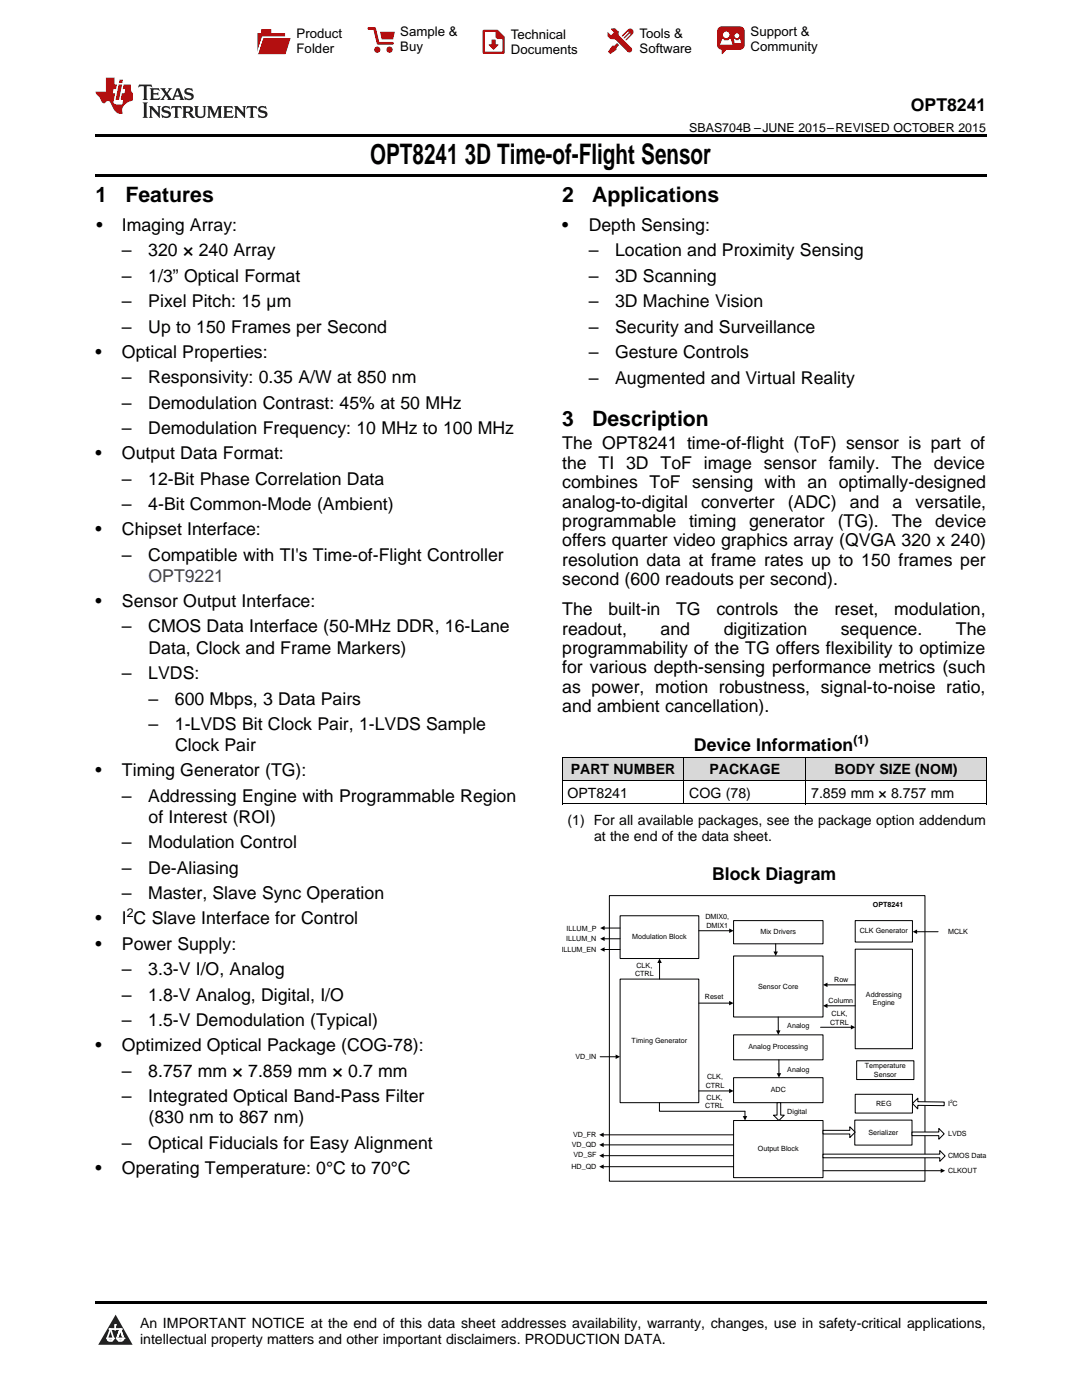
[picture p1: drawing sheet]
<svg xmlns="http://www.w3.org/2000/svg" width="216mm" height="279mm" viewBox="0 0 216 279" stroke-linecap="round" stroke-linejoin="round" font-family="sans-serif">
<defs><g id="words">
<g font-size="5.6">
<text x="73.8" y="32.8">OPT8241</text>
<text x="92.7" y="32.8">3D Time-of-Flight Sensor</text>
</g>
<g font-size="4.2">
<text x="19" y="40.4">1</text>
<text x="25" y="40.4">Features</text>
<text x="112.2" y="40.4">2</text>
<text x="118.2" y="40.4">Applications</text>
<text x="112.2" y="85">3</text>
<text x="118.2" y="85">Description</text>
</g>
<g font-size="3.5">
<text x="181.8" y="22.2">OPT8241</text>
<text x="19.2" y="46.1">•</text>
<text x="24.3" y="46.1">Imaging Array:</text>
<text x="112.2" y="46.1">•</text>
<text x="117.5" y="46.1">Depth Sensing:</text>
<text x="24.3" y="51.2">–</text>
<text x="29.6" y="51.2">320 × 240 Array</text>
<text x="117.5" y="51.2">–</text>
<text x="122.7" y="51.2">Location and Proximity Sensing</text>
<text x="24.3" y="56.2">–</text>
<text x="29.6" y="56.2">1/3” Optical Format</text>
<text x="117.5" y="56.2">–</text>
<text x="122.7" y="56.2">3D Scanning</text>
<text x="24.3" y="61.3">–</text>
<text x="29.6" y="61.3">Pixel Pitch: 15 µm</text>
<text x="117.5" y="61.3">–</text>
<text x="122.7" y="61.3">3D Machine Vision</text>
<text x="19" y="71.4">•</text>
<text x="24.3" y="66.4">–</text>
<text x="24.3" y="71.4">Optical Properties:</text>
<text x="29.6" y="66.4">Up to 150 Frames per Second</text>
<text x="117.5" y="66.4">–</text>
<text x="117.5" y="71.5">–</text>
<text x="122.7" y="66.4">Security and Surveillance</text>
<text x="122.7" y="71.5">Gesture Controls</text>
<text x="24.3" y="76.5">–</text>
<text x="29.6" y="76.5">Responsivity: 0.35 A/W at 850 nm</text>
<text x="117.5" y="76.6">–</text>
<text x="122.7" y="76.6">Augmented and Virtual Reality</text>
<text x="24.3" y="81.6">–</text>
<text x="29.6" y="81.6">Demodulation Contrast: 45% at 50 MHz</text>
<text x="24.3" y="86.6">–</text>
<text x="29.6" y="86.6">Demodulation Frequency: 10 MHz to 100 MHz</text>
<text x="112.2" y="89.6">The OPT8241 time-of-flight (ToF) sensor is part of</text>
<text x="19" y="91.7">•</text>
<text x="24.3" y="91.7">Output Data Format:</text>
<text x="112.2" y="93.5">the TI 3D ToF image sensor family. The device</text>
<text x="24.3" y="96.7">–</text>
<text x="24.3" y="101.8">–</text>
<text x="29.6" y="96.7">12-Bit Phase Correlation Data</text>
<text x="29.6" y="101.8">4-Bit Common-Mode (Ambient)</text>
<text x="112.2" y="97.4">combines ToF sensing with an optimally-designed</text>
<text x="112.2" y="101.3">analog-to-digital</text>
<text x="139.9" y="101.3">converter</text>
<text x="157.2" y="101.3">(ADC)</text>
<text x="169.6" y="101.3">and</text>
<text x="178.1" y="101.3">a</text>
<text x="182.7" y="101.3">versatile,</text>
<text x="19" y="106.8">•</text>
<text x="24.3" y="106.8">Chipset Interface:</text>
<text x="112.2" y="105.2">programmable</text>
<text x="137.5" y="105.2">timing</text>
<text x="149.5" y="105.2">generator</text>
<text x="167.1" y="105.2">(TG).</text>
<text x="177.9" y="105.2">The</text>
<text x="186.6" y="105.2">device</text>
<text x="24.3" y="111.9">–</text>
<text x="29.6" y="111.9">Compatible with TI's Time-of-Flight Controller</text>
<text x="112.2" y="109">offers quarter video graphics array (QVGA 320 x 240)</text>
<text x="112.2" y="112.9">resolution data at frame rates up to 150 frames per</text>
<text x="112.2" y="116.8">second (600 readouts per second).</text>
<text x="19" y="121.1">•</text>
<text x="24.3" y="121.1">Sensor Output Interface:</text>
<text x="112.2" y="122.8">The</text>
<text x="121.4" y="122.8">built-in</text>
<text x="134.9" y="122.8">TG</text>
<text x="143" y="122.8">controls</text>
<text x="158.4" y="122.8">the</text>
<text x="166.5" y="122.8">reset,</text>
<text x="178.4" y="122.8">modulation,</text>
<text x="24.3" y="126.2">–</text>
<text x="29.6" y="126.2">CMOS Data Interface (50-MHz DDR, 16-Lane</text>
<text x="29.6" y="130.5">Data, Clock and Frame Markers)</text>
<text x="112.2" y="126.6">readout,</text>
<text x="112.2" y="130.5">programmability of the TG offers flexibility to optimize</text>
<text x="131.8" y="126.6">and</text>
<text x="144.4" y="126.6">digitization</text>
<text x="167.8" y="126.6">sequence.</text>
<text x="190.7" y="126.6">The</text>
<text x="24.3" y="135.5">–</text>
<text x="29.6" y="135.5">LVDS:</text>
<text x="112.2" y="134.4">for various depth-sensing performance metrics (such</text>
<text x="29.6" y="140.6">–</text>
<text x="34.9" y="140.6">600 Mbps, 3 Data Pairs</text>
<text x="112.2" y="138.3">as power, motion robustness, signal-to-noise ratio,</text>
<text x="112.2" y="142.2">and ambient cancellation).</text>
<text x="29.6" y="145.7">–</text>
<text x="34.9" y="145.7">1-LVDS Bit Clock Pair, 1-LVDS Sample</text>
<text x="34.9" y="149.9">Clock Pair</text>
<text x="138.5" y="149.9">Device Information</text>
<text x="19" y="154.9">•</text>
<text x="24.3" y="154.9">Timing Generator (TG):</text>
<text x="24.3" y="160">–</text>
<text x="29.6" y="160">Addressing Engine with Programmable Region</text>
<text x="29.6" y="164.3">of Interest (ROI)</text>
<text x="24.3" y="169.3">–</text>
<text x="29.6" y="169.3">Modulation Control</text>
<text x="24.3" y="174.4">–</text>
<text x="24.3" y="179.5">–</text>
<text x="29.6" y="174.4">De-Aliasing</text>
<text x="29.6" y="179.5">Master, Slave Sync Operation</text>
<text x="142.1" y="175.6">Block Diagram</text>
<text x="19" y="184.5">•</text>
<text x="24.3" y="184.5">I C Slave Interface for Control</text>
<text x="19" y="189.5">•</text>
<text x="24.3" y="189.5">Power Supply:</text>
<text x="24.3" y="194.6">–</text>
<text x="29.6" y="194.6">3.3-V I/O, Analog</text>
<text x="24.3" y="199.7">–</text>
<text x="29.6" y="199.7">1.8-V Analog, Digital, I/O</text>
<text x="19" y="209.8">•</text>
<text x="24.3" y="204.8">–</text>
<text x="24.3" y="209.8">Optimized Optical Package (COG-78):</text>
<text x="29.6" y="204.8">1.5-V Demodulation (Typical)</text>
<text x="24.3" y="214.8">–</text>
<text x="29.6" y="214.8">8.757 mm × 7.859 mm × 0.7 mm</text>
<text x="24.3" y="219.9">–</text>
<text x="29.6" y="219.9">Integrated Optical Band-Pass Filter</text>
<text x="29.6" y="224.2">(830 nm to 867 nm)</text>
<text x="24.3" y="229.2">–</text>
<text x="29.6" y="229.2">Optical Fiducials for Easy Alignment</text>
<text x="19" y="234.2">•</text>
<text x="24.3" y="234.2">Operating Temperature: 0°C to 70°C</text>
</g>
<text font-size="3.5" fill="#0000c8" x="29.6" y="116.1">OPT9221</text>
<g font-size="2.8">
<text x="113.9" y="154.6">PART NUMBER</text>
<text x="141.6" y="154.6">PACKAGE</text>
<text x="166.5" y="154.6">BODY SIZE (NOM)</text>
<text x="113.2" y="159.2">OPT8241</text>
<text x="137.5" y="159.2">COG (78)</text>
<text x="161.9" y="159.2">7.859 mm × 8.757 mm</text>
<text x="113.2" y="164.7">(1) For all available packages, see the package option addendum</text>
<text x="118.5" y="167.9">at the end of the data sheet.</text>
<text x="27.9" y="265">An IMPORTANT NOTICE at the end of this data sheet addresses availability, warranty, changes, use in safety-critical applications,</text>
<text x="27.9" y="268.2">intellectual property matters and other important disclaimers. PRODUCTION DATA.</text>
</g>
<g font-size="2.6">
<text x="59.2" y="7.6">Product</text>
<text x="59.2" y="10.6">Folder</text>
<text x="79.9" y="7.3">Sample &amp;</text>
<text x="79.9" y="10.2">Buy</text>
<text x="101.9" y="7.8">Technical</text>
<text x="101.9" y="10.8">Documents</text>
<text x="127.6" y="7.6">Tools &amp;</text>
<text x="127.6" y="10.6">Software</text>
<text x="149.8" y="7.2">Support &amp;</text>
<text x="149.8" y="10.2">Community</text>
</g>
<g font-size="2.5">
<text x="137.5" y="26.3">SBAS704B –JUNE 2015–REVISED OCTOBER 2015</text>
<text x="170.3" y="148.5">(1)</text>
<text x="25.3" y="183.1">2</text>
</g>
<g font-size="1.4">
<text x="113.1" y="185.7">ILLUM_P</text>
<text x="140.8" y="183.5">DMIX0,</text>
<text x="141" y="185.2">DMIX1</text>
<text x="174.2" y="181.1">OPT8241</text>
<text x="112" y="190">ILLUM_EN</text>
<text x="113" y="187.9">ILLUM_N</text>
<text x="126.2" y="187.5">Modulation Block</text>
<text x="151.7" y="186.5">Mix Drivers</text>
<text x="171.6" y="186.3">CLK Generator</text>
<text x="189.2" y="186.4">MCLK</text>
<text x="126.7" y="194.9">CTRL</text>
<text x="127" y="193.2">CLK,</text>
<text x="151.3" y="197.3">Sensor Core</text>
<text x="166.5" y="196">Row</text>
<text x="140.6" y="199.4">Reset</text>
<text x="165.3" y="200.2">Column</text>
<text x="165.9" y="202.8">CLK,</text>
<text x="172.8" y="198.9">Addressing</text>
<text x="174.1" y="200.6">Engine</text>
<text x="126" y="208.2">Timing Generator</text>
<text x="149.4" y="209.4">Analog Processing</text>
<text x="157.1" y="205.1">Analog</text>
<text x="165.6" y="204.5">CTRL</text>
<text x="114.8" y="211.3">VD_IN</text>
<text x="141.1" y="215.4">CLK,</text>
<text x="157.1" y="213.8">Analog</text>
<text x="172.6" y="213.1">Temperature</text>
<text x="174.4" y="214.9">Sensor</text>
<text x="140.7" y="221.2">CTRL</text>
<text x="140.8" y="217.1">CTRL</text>
<text x="141" y="219.5">CLK,</text>
<text x="153.8" y="218">ADC</text>
<text x="174.8" y="220.7">REG</text>
<text x="189.2" y="220.7">I C</text>
<text x="114.3" y="226.9">VD_FR</text>
<text x="157.1" y="222.4">Digital</text>
<text x="173.3" y="226.5">Serializer</text>
<text x="189.2" y="226.8">LVDS</text>
<text x="114" y="233.3">HD_QD</text>
<text x="114.1" y="228.9">VD_QD</text>
<text x="114.4" y="231">VD_SF</text>
<text x="151.2" y="229.8">Output Block</text>
<text x="189.2" y="231.1">CMOS Data</text>
<text x="189.2" y="234.1">CLKOUT</text>
</g>
<text font-size=".9" x="189.6" y="220">2</text>
</g></defs>
<g fill="#d8d8d8">
<path d="M112.2 151.2h24.3v4.6h-24.3z"/>
<path d="M136.5 151.2h24.3v4.6h-24.3z"/>
<path d="M160.8 151.2h36v4.6h-36z"/>
</g>
<path d="M23.1 262.4l3.4 6h-6.9z" fill="#231f20"/>
<path d="M21.4 267.1h1.2l-.3 .5h-.3a.55 .55 0 0 1-.6-.5z" fill-rule="evenodd" fill="#fff"/>
<path d="M21.4 267.1h1.2l-.3 .5h-.3a.55 .55 0 0 1-.6-.5z" fill="none" stroke="#231f20" stroke-width=".34"/>
<path d="M21.4 267.1l1.2 .1-.3 .4h-.5z" fill="none" stroke="#fff" stroke-width=".34"/>
<path d="M23 265.3h.1" fill="none" stroke="#fff" stroke-width=".34"/>
<path d="M23 264.4v.9z" fill="#fff"/>
<path d="M23 264.4v.9z" fill="none" stroke="#fff" stroke-width=".34"/>
<circle cx="23" cy="264.4" r=".17" fill="#fff"/>
<path d="M21.9 265.2h.1" fill="none" stroke="#fff" stroke-width=".34"/>
<path d="M21.9 265.2h2.3z" fill="#fff"/>
<path d="M21.9 265.2h2.3z" fill="none" stroke="#fff" stroke-width=".34"/>
<circle cx="24.2" cy="265.2" r=".17" fill="#fff"/>
<path d="M23.3 267.1h.1" fill="none" stroke="#fff" stroke-width=".34"/>
<path d="M24 265.2l-.7 1.9z" fill="#fff"/>
<path d="M24 265.2l-.7 1.9z" fill="none" stroke="#fff" stroke-width=".34"/>
<path d="M24 265.2l.7 1.9z" fill="#fff"/>
<path d="M24 265.2l.7 1.9z" fill="none" stroke="#fff" stroke-width=".34"/>
<path d="M24.6 267.1h.1" fill="none" stroke="#fff" stroke-width=".34"/>
<circle cx="21.4" cy="267.1" r=".17" fill="#fff"/>
<path d="M22.1 265.2l-.7 1.9z" fill="#fff"/>
<path d="M22.1 265.2l-.7 1.9z" fill="none" stroke="#fff" stroke-width=".34"/>
<path d="M22.1 265.2l.5 1.9z" fill="#fff"/>
<path d="M22.1 265.2l.5 1.9z" fill="none" stroke="#fff" stroke-width=".34"/>
<circle cx="22.6" cy="267.1" r=".17" fill="#fff"/>
<path d="M23.4 267.1h1.3a.65 .65 0 0 1-.7 .5 .65 .65 0 0 1-.6-.5z" fill-rule="evenodd" fill="#fff"/>
<path d="M23.4 267.1h1.3a.65 .65 0 0 1-.7 .5 .65 .65 0 0 1-.6-.5z" fill="none" stroke="#231f20" stroke-width=".34"/>
<path d="M23.4 267.1h1.3l-.4 .5h-.6z" fill="none" stroke="#fff" stroke-width=".34"/>
<path d="M23.3 267.1h.1" fill="none" stroke="#fff" stroke-width=".34"/>
<circle cx="24.7" cy="267.1" r=".17" fill="#fff"/>
<path d="M19 259.7h177.8v.5h-177.8z" fill="#000"/>
<g fill="none" stroke="#000" stroke-width=".2">
<path d="M121.6 178.7h63v57h-63zM120.5 189.5h3.2M120.5 187.4h3.2M120.5 185.2h3.2M123.7 195.4h15.7v24.7h-15.7zM123.7 182.8h15.7v8.5h-15.7zM131.6 192.1v3.3M139.4 185.7h6.2M146.4 190.8h17.8v12.2h-17.8zM146.4 183.7h17.8v4.7h-17.8zM165 196.6h5.6M170.6 189.4h11.5v19.9h-11.5z"/>
<path d="M170.6 183.7h11.5v4.3h-11.5zM187.2 185.9h-4.3M119.8 210.9h3.2M139.4 200.2h6.2M139.4 217.7h6.2M146.4 206.5h17.8v5h-17.8zM146.4 215.1h17.8v5h-17.8zM155.3 203v2.7M155.4 211.5v2.8M163.7 205h6.2M165 200.7h5.6M170.6 218.4h11.5v3.7h-11.5z"/>
<path d="M120.3 226.5h26.1M120.3 228.5h26.1M120.3 230.6h26.1M120.3 232.8h26.1M131.6 220.1v1.7h17l.1 1M146.4 223.6h17.8v11.4h-17.8zM164.2 233.6h23.6M170.6 223.5h11.4v5h-11.4z"/>
</g>
<g fill="#000">
<path d="M119.8 189.5l.8-.5v.9zM119.8 187.4l.8-.5v.9zM119.8 185.2l.8-.4v.9zM131.6 191.3l.5 .9h-.9zM145.5 199.8l.9 .4-.9 .4zM145.5 185.3l.9 .4-.9 .5zM164.2 196.6l.9-.5v.9zM182.1 185.9l.9-.4v.9zM122.8 210.5l.9 .4-.9 .4zM145.5 217.3l.9 .4-.9 .5zM154.9 205.6h.8l-.4 .9zM155 214.2h.9l-.5 .9z"/>
<path d="M164.2 200.7l.9-.4v.9zM169.8 204.6l.9 .4-.9 .5zM119.6 226.5l.9-.5v.9zM119.6 228.5l.9-.5v.9zM119.6 230.6l.9-.4v.9zM119.6 232.8l.9-.4v.9zM148.2 222.7h.9l-.4 .9zM187.7 233.2l.9 .4-.9 .5z"/>
</g>
<path d="M182.1 220.2l1.1-1-.1 .7h5.3v.8l-5.3-.1v.7z" fill-rule="evenodd" fill="#fff"/>
<path d="M182.1 220.2l1.1-1-.1 .7h5.3v.8l-5.3-.1v.7z" fill="none" stroke="#000" stroke-width=".2"/>
<path d="M182 225.9h5.3v-.7l1.1 1.1-1.1 1.1v-.8h-5.3z" fill-rule="evenodd" fill="#fff"/>
<path d="M182 225.9h5.3v-.7l1.1 1.1-1.1 1.1v-.8h-5.3z" fill="none" stroke="#000" stroke-width=".2"/>
<path d="M164.2 230.3h23.3v-.7l1.1 1.1-1.1 1.1v-.7h-23.3z" fill-rule="evenodd" fill="#fff"/>
<path d="M164.2 230.3h23.3v-.7l1.1 1.1-1.1 1.1v-.7h-23.3z" fill="none" stroke="#000" stroke-width=".2"/>
<path d="M164.2 225.6h5.4v-.7l1 1-1 1.1v-.7h-5.4z" fill-rule="evenodd" fill="#fff"/>
<path d="M164.2 225.6h5.4v-.7l1 1-1 1.1v-.7h-5.4z" fill="none" stroke="#000" stroke-width=".2"/>
<path d="M155.1 220.1h.7v2.5h.7l-1.1 1-1.1-1h.8z" fill-rule="evenodd" fill="#fff"/>
<path d="M112.2 155.8h84.6M112.2 151.1h84.6M112.2 151.1v9.4M136.4 151.1v9.4M160.7 151.1v9.4M196.8 151.1v9.4M112.2 160.4h84.6M154.8 188.4v1.6M170.9 211.7h11.5v3.7h-11.5zM155.1 220.1h.7v2.5h.7l-1.1 1-1.1-1h.8z" fill="none" stroke="#000" stroke-width=".2"/>
<path d="M154.3 189.9h.9l-.4 .9z" fill="#000"/>
<path d="M19 34.8h177.8v.5h-177.8zM19 26.8h177.8v.6h-177.8zM112.2 160.4l.1 .1zM160.7 160.4l.1 .1zM196.7 160.4l.1 .1z" fill="#000"/>
<path d="M27.7 16.9l-.1 .6 .6-.3h.5v.2v2.2l-.2 .4h1l-.2-.4v-2.2v-.2h.5l.6 .3-.2-.6zM29.9 17.6l.2 .4v1.6l-.2 .4h1.9l.1-.6a1.09 1.09 0 0 1-1.3 .1v-.6h.6l.4 .2v-.7l-.2 .2h-.8v-.6l.2-.1a1.01 1.01 0 0 1 1 .3l-.1-.6zM32 17.6l.9 1.2-1 1.2h.9l-.2-.3 .5-.7 .5 .7-.3 .3h1.7l-.2-.3 .1-.4h1l.1 .4-.2 .3h1l-.3-.4-.7-2h-.5l-1 2.2-.8-1.1 .9-1.1h-.9l.2 .2-.4 .7-.4-.7 .2-.2zM35.4 18l.4 1h-.8zM37 17.7a.66 .66 0 0 0-.2 .8 .66 .66 0 0 0 .6 .4l.7 .2 .1 .2a.8 .8 0 0 1-.7 .4 .8 .8 0 0 1-.7-.5l.1 .8 .2-.2a.94 .94 0 0 0 1.1 .1 .94 .94 0 0 0 .4-.9 1.48 1.48 0 0 0-1.3-.6v-.4a1.1 1.1 0 0 1 1.2 .2l-.2-.6-.2 .1-.5-.1zM28.5 20.4l.2 .4v2.3l-.2 .4h1l-.2-.4v-2.3l.2-.4zM29.7 21.2l.2 .4v1.5l-.2 .4h.8l-.3-.4 .1-1.3 1.6 1.8v-2l.2-.4h-.7l.2 .2v1.1l-1.2-1.3zM32.5 21.3a.66 .66 0 0 0-.2 .8 .66 .66 0 0 0 .6 .4l.6 .2 .2 .2a.8 .8 0 0 1-.8 .4 .8 .8 0 0 1-.7-.5l.2 .7 .2-.1a.94 .94 0 0 0 1 .1 .94 .94 0 0 0 .5-1 1.47 1.47 0 0 0-1.3-.6l-.1-.3a1.1 1.1 0 0 1 1.3 .2l-.2-.6-.2 .1-.5-.2zM34.3 21.2l-.2 .6a.64 .64 0 0 1 .8-.3v1.6l-.2 .4h1l-.3-.4 .1-1.6a.66 .66 0 0 1 .8 .3l-.2-.6zM36.3 21.2l.3 .4v1.5l-.3 .4h1l-.2-.2v-.7h.5l.1 .1a.8 .8 0 0 0 1.2 .7l-1-1a.62 .62 0 0 0 .6-.5 .62 .62 0 0 0-.6-.7zM37.1 21.5h.1a.48 .48 0 0 1 .6 0 .48 .48 0 0 1 .1 .6l-.2 .1-.6 .1zM38.7 21.2l.2 .2a2.29 2.29 0 0 0 .4 2 1.05 1.05 0 0 0 1.7-.7v-1.3l.2-.2h-.8l.2 .4v1.1a.61 .61 0 0 1-.6 .6 .61 .61 0 0 1-.6-.6v-1.1l.3-.4zM41.3 21.2l.3 .4v1.5l-.3 .4h.8l-.2-.4v-1.4l.8 1.9 .9-1.9v1.4l-.2 .4h.9l-.2-.4v-1.5l.2-.4h-.8l-.7 1.5-.6-1.5zM44.5 21.2l.2 .4v1.5l-.2 .4h1.9l.2-.6a1.1 1.1 0 0 1-1.4 .2v-.7h.6l.4 .2v-.6l-.2 .1-.8 .1v-.6l.2-.1a1.02 1.02 0 0 1 1.1 .2l-.2-.5zM46.7 21.2l.2 .4v1.5l-.2 .4h.8l-.3-.4 .1-1.3 1.6 1.8v-2l.2-.4h-.7l.2 .2v1.1l-1.2-1.3zM49.3 21.2l-.1 .6a.64 .64 0 0 1 .8-.3v1.6l-.3 .4h1l-.2-.4v-1.6a.66 .66 0 0 1 .8 .3l-.1-.6zM51.7 21.3a.66 .66 0 0 0-.2 .7 .66 .66 0 0 0 .7 .5l.6 .2 .1 .2a.8 .8 0 0 1-.7 .4 .8 .8 0 0 1-.7-.5l.1 .7 .2-.1a.94 .94 0 0 0 1.1 .1 .94 .94 0 0 0 .4-1 1.48 1.48 0 0 0-1.2-.6l-.1-.3a1.1 1.1 0 0 1 1.2 .2l-.2-.6-.1 .1-.6-.2z" fill="#231f20"/>
<path d="M21.1 15.5v2.8h-2v.4l.9 .9a.96 .96 0 0 0 1 1 .59 .59 0 0 1 .5-.4 .59 .59 0 0 1 .5 .3l.4 .8a1.61 1.61 0 0 0 2.1 1.3 1.63 1.63 0 0 1 1.1-2.2l.9-.3v-1.5a1.6 1.6 0 0 1-.4-1.7h-1.4l-.2 .9h.5l-.2 .8h-.5l-.2 1v.3h.5l-.2 .9h-.7a.74 .74 0 0 1-1-.6l.3-1.6h-.5l.2-.8h.5l.1-.9h-.4v-1.4zM23.7 16.9l-.7 3h.8l.6-3zM23.8 15.9l-.1 .7h.7l.2-.7z" fill="#ee1d23"/>
<g fill="#d60000">
<path d="M52.1 5.8h2v.8h2.8v4.2h-5.5v-4.2h.7z" fill-rule="evenodd"/>
<path d="M52.4 7.5h5.6l-1 3.3h-5.6z" fill-rule="evenodd"/>
</g>
<path d="M52.4 7.4h5.7l-.1 .1h-5.5l-1.1 3.3z" fill-rule="evenodd" fill="#fff"/>
<path d="M52.4 7.4h5.7l-.1 .1h-5.5l-1.1 3.3z" fill="none" stroke="#fff" stroke-width=".2"/>
<path d="M73.6 5.7h1.1l.7 2.9h2.9" fill="none" stroke="#d60000" stroke-width=".55"/>
<g fill="#d60000">
<path d="M75.8 6.3h3l-.4 1.6h-2.2z" fill-rule="evenodd"/>
<circle cx="75.3" cy="9.9" r=".62"/>
<circle cx="77.7" cy="9.9" r=".62"/>
</g>
<path d="M96.5 6.2h2.7l1.3 1.2v3.1h-4z" fill="none" stroke="#d60000" stroke-width=".44"/>
<g fill="#d60000">
<path d="M98.1 7.9h.8v1h.5l-.9 1.1-1-1v-.1h.6z" fill-rule="evenodd"/>
<path d="M98.9 6.2h.3l1.3 1.2v.4h-1.3l-.3-.4z" fill-rule="evenodd"/>
<path d="M121.9 5.7h.8l.7 .6 .1 .7 2.5 2.5-.8 .8-2.3-2.3-1.1-.2-.6-.6v-.8l.7 .6 .5-.4v-.2l-.5-.5z" fill-rule="evenodd"/>
<path d="M122.2 9.1h.4l.5-.5 .4 .4-.5 .5v.4l-1.2 .9-.5-.5z" fill-rule="evenodd"/>
<path d="M125.3 5.9a.67 .67 0 0 1 .9 0 .67 .67 0 0 1 0 .9z" fill-rule="evenodd"/>
<path d="M125.3 5.9l.9 .9-1.2 1.2h-.2v-.2l1-.9v-.2h-.2l-.9 1h-.2v-.2l.9-1 .1-.2h-.3l-.9 1h-.2v-.2z" fill-rule="evenodd"/>
<circle cx="125.6" cy="9.9" r=".54"/>
</g>
<path d="M123.3 6.3v.7" fill="none" stroke="#d60000" stroke-width=".2"/>
<g fill="#d60000">
<path d="M143.4 5.5l.6-.2h3.6a.95 .95 0 0 1 1 .9v2.8a.95 .95 0 0 1-1 .9h-3.6a.95 .95 0 0 1-.9-.9v-2.8z" fill-rule="evenodd"/>
<path d="M144 9.9h.9l-.7 .9h-.2z" fill-rule="evenodd"/>
</g>
<g fill="#fff">
<path d="M146.6 8.6h1.3z"/>
<path d="M144.1 7.8h.3l.1 .2h.8l.2-.2h.3l.4 1.1h-2.5z" fill-rule="evenodd"/>
<path d="M146.4 7.8h.3l.1 .2h.5l.2-.2h.2l.2 .8h-1.3z" fill-rule="evenodd"/>
<circle cx="144.9" cy="6.9" r=".65"/>
<circle cx="147" cy="7.1" r=".48"/>
</g>
<use href="#words"/>
</svg>
